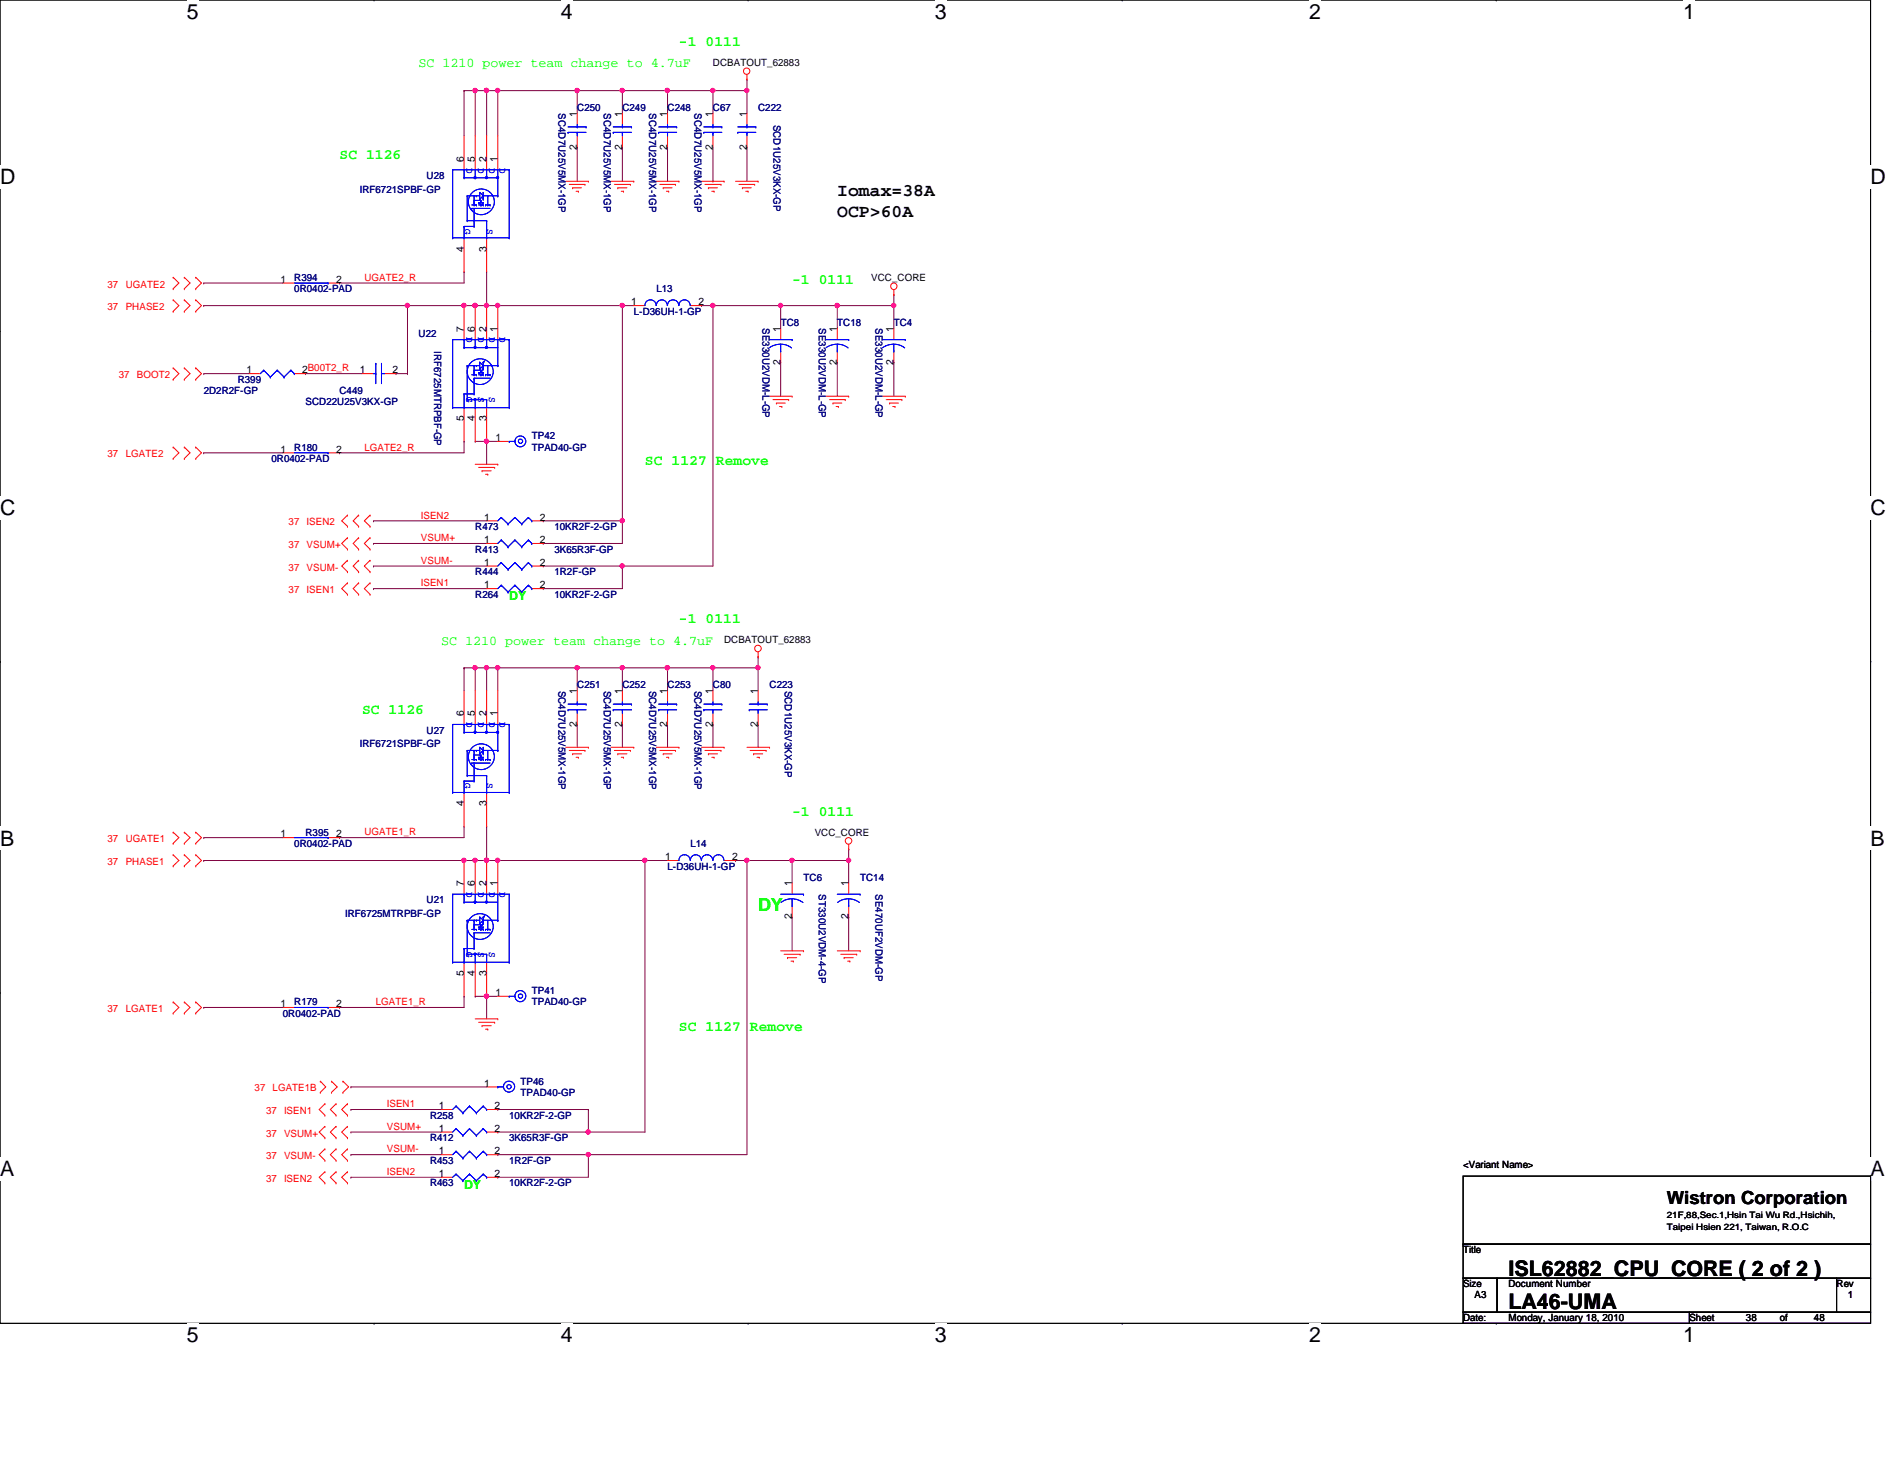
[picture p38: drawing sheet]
<svg xmlns="http://www.w3.org/2000/svg" width="279mm" height="216mm" viewBox="0 0 279 216" stroke-linecap="round" stroke-linejoin="round" font-family="sans-serif">
<defs><g id="words">
<g font-size="3.2">
<text x="223.5" y="188.9">ISL62882_CPU_CORE ( 2 of 2 )</text>
<text x="223.5" y="193.9">LA46-UMA</text>
</g>
<g font-size="3.1">
<text x="27.7" y="2.8">5</text>
<text x="83.1" y="2.8">4</text>
<text x="138.5" y="2.8">3</text>
<text x="193.9" y="2.8">2</text>
<text x="249.3" y="2.8">1</text>
<text x="0" y="27.3">D</text>
<text x="277.1" y="27.3">D</text>
<text x="0" y="76.2">C</text>
<text x="277.1" y="76.2">C</text>
<text x="0" y="125.2">B</text>
<text x="277.1" y="125.2">B</text>
<text x="0" y="174.2">A</text>
<text x="277.1" y="174.2">A</text>
<text x="27.7" y="198.8">5</text>
<text x="83.1" y="198.8">4</text>
<text x="138.5" y="198.8">3</text>
<text x="193.9" y="198.8">2</text>
<text x="249.3" y="198.8">1</text>
</g>
<g font-size="2.7">
<text x="124" y="29.1">Iomax=38A</text>
<text x="124" y="32.1">OCP&gt;60A</text>
<text x="246.9" y="178.3">Wistron Corporation</text>
</g>
<text font-size="2.7" fill="#0f0" x="112.3" y="134.9">DY</text>
<g font-size="2.2" fill="#0f0">
<text x="100.6" y="6.8">-1 0111</text>
<text x="50.3" y="23.6">SC 1126</text>
<text x="117.3" y="42">-1 0111</text>
<text x="95.5" y="68.8">SC 1127 Remove</text>
<text x="100.6" y="92.3">-1 0111</text>
<text x="53.6" y="105.7">SC 1126</text>
<text x="117.3" y="120.8">-1 0111</text>
<text x="100.6" y="152.7">SC 1127 Remove</text>
</g>
<g font-size="2" fill="#0f0">
<text x="62" y="9.9">SC 1210 power team change to 4.7uF</text>
<text x="65.4" y="95.5">SC 1210 power team change to 4.7uF</text>
</g>
<g font-size="1.8" fill="#0f0">
<text x="75.4" y="88.9">DY</text>
<text x="68.7" y="176">DY</text>
</g>
<g font-size="1.5">
<text x="105.6" y="9.7">DCBATOUT_62883</text>
<text x="85.5" y="17.3" transform="rotate(-90 85.5 17.3)">1</text>
<text x="92.2" y="17.3" transform="rotate(-90 92.2 17.3)">1</text>
<text x="98.8" y="17.3" transform="rotate(-90 98.8 17.3)">1</text>
<text x="105.6" y="17.3" transform="rotate(-90 105.6 17.3)">1</text>
<text x="110.6" y="17.3" transform="rotate(-90 110.6 17.3)">1</text>
<text x="68.7" y="24" transform="rotate(-90 68.7 24)">6</text>
<text x="70.4" y="24" transform="rotate(-90 70.4 24)">5</text>
<text x="72.1" y="24" transform="rotate(-90 72.1 24)">2</text>
<text x="73.7" y="24" transform="rotate(-90 73.7 24)">1</text>
<text x="85.5" y="22.1" transform="rotate(-90 85.5 22.1)">2</text>
<text x="92.2" y="22.1" transform="rotate(-90 92.2 22.1)">2</text>
<text x="98.8" y="22.1" transform="rotate(-90 98.8 22.1)">2</text>
<text x="105.6" y="22.1" transform="rotate(-90 105.6 22.1)">2</text>
<text x="110.6" y="22.1" transform="rotate(-90 110.6 22.1)">2</text>
<text x="41.6" y="41.9">1</text>
<text x="49.8" y="41.9">2</text>
<text x="68.7" y="37.3" transform="rotate(-90 68.7 37.3)">4</text>
<text x="72.1" y="37.3" transform="rotate(-90 72.1 37.3)">3</text>
<text x="129.1" y="41.6">VCC_CORE</text>
<text x="93.5" y="45.2">1</text>
<text x="103.5" y="45.2">2</text>
<text x="68.7" y="49.1" transform="rotate(-90 68.7 49.1)">7</text>
<text x="70.4" y="49.1" transform="rotate(-90 70.4 49.1)">6</text>
<text x="72.1" y="49.1" transform="rotate(-90 72.1 49.1)">2</text>
<text x="73.7" y="49.1" transform="rotate(-90 73.7 49.1)">1</text>
<text x="115.6" y="49.1" transform="rotate(-90 115.6 49.1)">1</text>
<text x="124" y="49.1" transform="rotate(-90 124 49.1)">1</text>
<text x="132.4" y="49.1" transform="rotate(-90 132.4 49.1)">1</text>
<text x="36.5" y="55.3">1</text>
<text x="44.8" y="55.3">2B00T2_R</text>
<text x="53.3" y="55.3">1</text>
<text x="58.2" y="55.3">2</text>
<text x="115.6" y="54" transform="rotate(-90 115.6 54)">2</text>
<text x="124" y="54" transform="rotate(-90 124 54)">2</text>
<text x="132.4" y="54" transform="rotate(-90 132.4 54)">2</text>
<text x="68.7" y="62.4" transform="rotate(-90 68.7 62.4)">5</text>
<text x="70.4" y="62.4" transform="rotate(-90 70.4 62.4)">4</text>
<text x="72.1" y="62.4" transform="rotate(-90 72.1 62.4)">3</text>
<text x="73.4" y="65.3">1</text>
<text x="41.6" y="67">1</text>
<text x="49.8" y="67">2</text>
<text x="71.7" y="77.1">1</text>
<text x="80" y="77.1">2</text>
<text x="71.7" y="80.4">1</text>
<text x="71.7" y="83.8">1</text>
<text x="80" y="80.4">2</text>
<text x="80" y="83.8">2</text>
<text x="71.7" y="87.1">1</text>
<text x="80" y="87.1">2</text>
<text x="107.3" y="95.2">DCBATOUT_62883</text>
<text x="68.7" y="106.1" transform="rotate(-90 68.7 106.1)">6</text>
<text x="70.4" y="106.1" transform="rotate(-90 70.4 106.1)">5</text>
<text x="72.1" y="106.1" transform="rotate(-90 72.1 106.1)">2</text>
<text x="73.7" y="106.1" transform="rotate(-90 73.7 106.1)">1</text>
<text x="85.5" y="107.7" transform="rotate(-90 85.5 107.7)">2</text>
<text x="85.5" y="102.7" transform="rotate(-90 85.5 102.7)">1</text>
<text x="92.2" y="107.7" transform="rotate(-90 92.2 107.7)">2</text>
<text x="92.2" y="102.7" transform="rotate(-90 92.2 102.7)">1</text>
<text x="98.8" y="107.7" transform="rotate(-90 98.8 107.7)">2</text>
<text x="98.8" y="102.7" transform="rotate(-90 98.8 102.7)">1</text>
<text x="105.6" y="107.7" transform="rotate(-90 105.6 107.7)">2</text>
<text x="105.6" y="102.7" transform="rotate(-90 105.6 102.7)">1</text>
<text x="112.3" y="107.7" transform="rotate(-90 112.3 107.7)">2</text>
<text x="112.3" y="102.7" transform="rotate(-90 112.3 102.7)">1</text>
<text x="68.7" y="119.4" transform="rotate(-90 68.7 119.4)">4</text>
<text x="72.1" y="119.4" transform="rotate(-90 72.1 119.4)">3</text>
<text x="41.6" y="124">1</text>
<text x="49.8" y="124">2</text>
<text x="120.7" y="123.7">VCC_CORE</text>
<text x="68.7" y="131.2" transform="rotate(-90 68.7 131.2)">7</text>
<text x="70.4" y="131.2" transform="rotate(-90 70.4 131.2)">6</text>
<text x="72.1" y="131.2" transform="rotate(-90 72.1 131.2)">2</text>
<text x="73.7" y="131.2" transform="rotate(-90 73.7 131.2)">1</text>
<text x="98.6" y="127.4">1</text>
<text x="108.5" y="127.4">2</text>
<text x="117.3" y="131.2" transform="rotate(-90 117.3 131.2)">1</text>
<text x="125.7" y="131.2" transform="rotate(-90 125.7 131.2)">1</text>
<text x="117.3" y="136.1" transform="rotate(-90 117.3 136.1)">2</text>
<text x="125.7" y="136.1" transform="rotate(-90 125.7 136.1)">2</text>
<text x="41.6" y="149.1">1</text>
<text x="49.8" y="149.1">2</text>
<text x="68.7" y="144.5" transform="rotate(-90 68.7 144.5)">5</text>
<text x="70.4" y="144.5" transform="rotate(-90 70.4 144.5)">4</text>
<text x="72.1" y="144.5" transform="rotate(-90 72.1 144.5)">3</text>
<text x="73.4" y="147.5">1</text>
<text x="71.7" y="160.9">1</text>
<text x="65" y="167.6">1</text>
<text x="65" y="164.3">1</text>
<text x="73.3" y="167.6">2</text>
<text x="73.3" y="164.3">2</text>
<text x="65" y="170.9">1</text>
<text x="73.3" y="170.9">2</text>
<text x="216.7" y="173">&lt;Variant Name&gt;</text>
<text x="65" y="174.3">1</text>
<text x="73.3" y="174.3">2</text>
<text x="216.7" y="185.6">Title</text>
<text x="216.7" y="190.6">Size</text>
<text x="223.5" y="190.6">Document Number</text>
<text x="272.1" y="190.6">Rev</text>
<text x="216.7" y="195.7">Date:</text>
<text x="218.4" y="192.3">A3</text>
<text x="223.5" y="195.7">Monday, January 18, 2010</text>
<text x="250.3" y="195.7">Sheet</text>
<text x="258.7" y="195.7">38</text>
<text x="263.7" y="195.7">of</text>
<text x="268.7" y="195.7">48</text>
<text x="273.8" y="192.3">1</text>
</g>
<g font-size="1.5" fill="#000080">
<text x="82.8" y="16.8" transform="rotate(90 82.8 16.8)">SC4D7U25V5MX-1GP</text>
<text x="85.5" y="16.4">C250</text>
<text x="89.5" y="16.8" transform="rotate(90 89.5 16.8)">SC4D7U25V5MX-1GP</text>
<text x="92.2" y="16.4">C249</text>
<text x="96.2" y="16.8" transform="rotate(90 96.2 16.8)">SC4D7U25V5MX-1GP</text>
<text x="98.9" y="16.4">C248</text>
<text x="102.9" y="16.8" transform="rotate(90 102.9 16.8)">SC4D7U25V5MX-1GP</text>
<text x="105.6" y="16.4">C67</text>
<text x="112.3" y="16.4">C222</text>
<text x="114.6" y="18.5" transform="rotate(90 114.6 18.5)">SCD1U25V3KX-GP</text>
<text x="53.3" y="28.5">IRF6721SPBF-GP</text>
<text x="63.2" y="26.5">U28</text>
<text x="43.6" y="41.6">R394</text>
<text x="43.6" y="43.3">0R0402-PAD</text>
<text x="93.9" y="46.6">L-D36UH-1-GP</text>
<text x="97.2" y="43.3">L13</text>
<text x="62" y="50">U22</text>
<text x="64.3" y="52" transform="rotate(90 64.3 52)">IRF6725MTRPBF-GP</text>
<text x="112.9" y="48.6" transform="rotate(90 112.9 48.6)">SE330U2VDM-L-GP</text>
<text x="115.7" y="48.3">TC8</text>
<text x="121.3" y="48.6" transform="rotate(90 121.3 48.6)">SE330U2VDM-L-GP</text>
<text x="124" y="48.3">TC18</text>
<text x="129.7" y="48.6" transform="rotate(90 129.7 48.6)">SE330U2VDM-L-GP</text>
<text x="132.4" y="48.3">TC4</text>
<text x="30.2" y="58.3">2D2R2F-GP</text>
<text x="35.2" y="56.7">R399</text>
<text x="50.3" y="58.3">C449</text>
<text x="45.3" y="60">SCD22U25V3KX-GP</text>
<text x="78.8" y="65.1">TP42</text>
<text x="40.2" y="68.4">0R0402-PAD</text>
<text x="43.6" y="66.7">R180</text>
<text x="78.8" y="66.7">TPAD40-GP</text>
<text x="70.4" y="78.5">R473</text>
<text x="70.4" y="81.8">R413</text>
<text x="82.1" y="78.5">10KR2F-2-GP</text>
<text x="82.1" y="81.8">3K65R3F-GP</text>
<text x="70.4" y="88.5">R264</text>
<text x="70.4" y="85.2">R444</text>
<text x="82.1" y="88.5">10KR2F-2-GP</text>
<text x="82.1" y="85.2">1R2F-GP</text>
<text x="85.5" y="101.9">C251</text>
<text x="92.2" y="101.9">C252</text>
<text x="98.9" y="101.9">C253</text>
<text x="105.6" y="101.9">C80</text>
<text x="114" y="101.9">C223</text>
<text x="82.8" y="102.3" transform="rotate(90 82.8 102.3)">SC4D7U25V5MX-1GP</text>
<text x="89.5" y="102.3" transform="rotate(90 89.5 102.3)">SC4D7U25V5MX-1GP</text>
<text x="96.2" y="102.3" transform="rotate(90 96.2 102.3)">SC4D7U25V5MX-1GP</text>
<text x="102.9" y="102.3" transform="rotate(90 102.9 102.3)">SC4D7U25V5MX-1GP</text>
<text x="116.3" y="102.3" transform="rotate(90 116.3 102.3)">SCD1U25V3KX-GP</text>
<text x="53.3" y="110.7">IRF6721SPBF-GP</text>
<text x="63.2" y="108.6">U27</text>
<text x="43.6" y="125.4">0R0402-PAD</text>
<text x="45.3" y="123.7">R395</text>
<text x="102.3" y="125.4">L14</text>
<text x="98.9" y="128.8">L-D36UH-1-GP</text>
<text x="119" y="130.4">TC6</text>
<text x="127.4" y="130.4">TC14</text>
<text x="51.1" y="135.8">IRF6725MTRPBF-GP</text>
<text x="63.2" y="133.8">U21</text>
<text x="121.3" y="132.4" transform="rotate(90 121.3 132.4)">ST330U2VDM-4-GP</text>
<text x="129.7" y="132.4" transform="rotate(90 129.7 132.4)">SE470UF2VDM-GP</text>
<text x="43.6" y="148.9">R179</text>
<text x="78.8" y="147.2">TP41</text>
<text x="78.8" y="148.9">TPAD40-GP</text>
<text x="41.9" y="150.5">0R0402-PAD</text>
<text x="77.1" y="160.6">TP46</text>
<text x="63.7" y="165.7">R258</text>
<text x="75.4" y="165.7">10KR2F-2-GP</text>
<text x="77.1" y="162.3">TPAD40-GP</text>
<text x="63.7" y="169">R412</text>
<text x="63.7" y="172.3">R453</text>
<text x="75.4" y="169">3K65R3F-GP</text>
<text x="75.4" y="172.3">1R2F-GP</text>
<text x="63.7" y="175.7">R463</text>
<text x="75.4" y="175.7">10KR2F-2-GP</text>
</g>
<g font-size="1.5" fill="#00f">
<text x="69.1" y="24.8" transform="rotate(90 69.1 24.8)">D</text>
<text x="70.8" y="24.8" transform="rotate(90 70.8 24.8)">D</text>
<text x="72.5" y="24.8" transform="rotate(90 72.5 24.8)">D</text>
<text x="74" y="24.8" transform="rotate(90 74 24.8)">D</text>
<text x="68.8" y="33.9" transform="rotate(90 68.8 33.9)">G</text>
<text x="72.1" y="33.9" transform="rotate(90 72.1 33.9)">S</text>
<text x="69.1" y="50" transform="rotate(90 69.1 50)">D</text>
<text x="70.8" y="50" transform="rotate(90 70.8 50)">D</text>
<text x="72.5" y="50" transform="rotate(90 72.5 50)">D</text>
<text x="74" y="50" transform="rotate(90 74 50)">D</text>
<text x="69.1" y="58.8" transform="rotate(90 69.1 58.8)">G</text>
<text x="70.8" y="58.8" transform="rotate(90 70.8 58.8)">S</text>
<text x="72.5" y="58.8" transform="rotate(90 72.5 58.8)">S</text>
<text x="69.1" y="106.9" transform="rotate(90 69.1 106.9)">D</text>
<text x="70.8" y="106.9" transform="rotate(90 70.8 106.9)">D</text>
<text x="72.5" y="106.9" transform="rotate(90 72.5 106.9)">D</text>
<text x="74" y="106.9" transform="rotate(90 74 106.9)">D</text>
<text x="68.8" y="116" transform="rotate(90 68.8 116)">G</text>
<text x="72.1" y="116" transform="rotate(90 72.1 116)">S</text>
<text x="69.1" y="132.1" transform="rotate(90 69.1 132.1)">D</text>
<text x="70.8" y="132.1" transform="rotate(90 70.8 132.1)">D</text>
<text x="72.5" y="132.1" transform="rotate(90 72.5 132.1)">D</text>
<text x="74" y="132.1" transform="rotate(90 74 132.1)">D</text>
<text x="69.1" y="141" transform="rotate(90 69.1 141)">G</text>
<text x="70.8" y="141" transform="rotate(90 70.8 141)">S</text>
<text x="72.5" y="141" transform="rotate(90 72.5 141)">S</text>
</g>
<g font-size="1.5" fill="#f00">
<text x="54" y="41.6">UGATE2_R</text>
<text x="15.9" y="45.9">37</text>
<text x="15.9" y="42.6">37</text>
<text x="18.6" y="45.9">PHASE2</text>
<text x="18.6" y="42.6">UGATE2</text>
<text x="17.6" y="56">37</text>
<text x="20.3" y="56">BOOT2</text>
<text x="15.9" y="67.7">37</text>
<text x="18.6" y="67.7">LGATE2</text>
<text x="54" y="66.7">LGATE2_R</text>
<text x="42.8" y="77.8">37</text>
<text x="45.4" y="77.8">ISEN2</text>
<text x="62.4" y="76.8">ISEN2</text>
<text x="42.8" y="81.2">37</text>
<text x="45.4" y="81.2">VSUM+</text>
<text x="62.4" y="80.1">VSUM+</text>
<text x="62.4" y="83.5">VSUM-</text>
<text x="42.8" y="84.5">37</text>
<text x="42.8" y="87.8">37</text>
<text x="45.4" y="84.5">VSUM-</text>
<text x="45.4" y="87.8">ISEN1</text>
<text x="62.4" y="86.8">ISEN1</text>
<text x="15.9" y="124.8">37</text>
<text x="18.6" y="124.8">UGATE1</text>
<text x="54" y="123.7">UGATE1_R</text>
<text x="15.9" y="128.1">37</text>
<text x="18.6" y="128.1">PHASE1</text>
<text x="15.9" y="149.9">37</text>
<text x="18.6" y="149.9">LGATE1</text>
<text x="55.7" y="148.8">LGATE1_R</text>
<text x="37.7" y="161.6">37</text>
<text x="40.4" y="161.6">LGATE1B</text>
<text x="39.4" y="165">37</text>
<text x="42.1" y="165">ISEN1</text>
<text x="57.3" y="167.3">VSUM+</text>
<text x="57.3" y="164">ISEN1</text>
<text x="39.4" y="168.3">37</text>
<text x="39.4" y="171.7">37</text>
<text x="42.1" y="168.3">VSUM+</text>
<text x="42.1" y="171.7">VSUM-</text>
<text x="57.3" y="170.6">VSUM-</text>
<text x="57.3" y="174">ISEN2</text>
<text x="39.4" y="175">37</text>
<text x="42.1" y="175">ISEN2</text>
</g>
<g font-size="1.3">
<text x="246.9" y="180.4">21F,88,Sec.1,Hsin Tai Wu Rd.,Hsichih,</text>
<text x="246.9" y="182.1">Taipei Hsien 221, Taiwan, R.O.C</text>
</g>
</g></defs>
<path d="M0 0h277.1v196h-277.1z" fill="none" stroke="#000" stroke-width=".15"/>
<g fill="#fff">
<path d="M27.7 0h1.7v3.5h-1.7z"/>
<path d="M27.7 196h1.7v3.4h-1.7z"/>
</g>
<path d="M55.4 0h.1M55.4 196h.1" fill="none" stroke="#000" stroke-width=".15"/>
<g fill="#fff">
<path d="M83.1 0h1.7v3.5h-1.7z"/>
<path d="M83.1 196h1.7v3.4h-1.7z"/>
</g>
<path d="M110.8 0h.1M110.8 196h.1" fill="none" stroke="#000" stroke-width=".15"/>
<g fill="#fff">
<path d="M138.5 0h1.8v3.5h-1.8z"/>
<path d="M138.5 196h1.8v3.4h-1.8z"/>
</g>
<path d="M166.2 0h.1M166.2 196h.1" fill="none" stroke="#000" stroke-width=".15"/>
<g fill="#fff">
<path d="M193.9 0h1.8v3.5h-1.8z"/>
<path d="M193.9 196h1.8v3.4h-1.8z"/>
</g>
<path d="M221.7 0h.1M221.7 196h.1" fill="none" stroke="#000" stroke-width=".15"/>
<g fill="#fff">
<path d="M249.3 0h1.8v3.5h-1.8z"/>
<path d="M249.3 196h1.8v3.4h-1.8z"/>
<path d="M0 24.5h2.2v3.4h-2.2z"/>
<path d="M277.1 24.5h2.3v3.4h-2.3z"/>
<path d="M0 73.4h2.2v3.5h-2.2z"/>
<path d="M277.1 73.4h2.3v3.5h-2.3z"/>
</g>
<path d="M0 49h.1M277.1 49h.1" fill="none" stroke="#000" stroke-width=".15"/>
<g fill="#fff">
<path d="M0 122.4h2.1v3.5h-2.1z"/>
<path d="M277.1 122.4h2.1v3.5h-2.1z"/>
</g>
<path d="M0 98h.1M277.1 98h.1" fill="none" stroke="#000" stroke-width=".15"/>
<g fill="#fff">
<path d="M0 171.4h2.1v3.5h-2.1z"/>
<path d="M277.1 171.4h2.1v3.5h-2.1z"/>
</g>
<path d="M0 146.9h.1M277.1 146.9h.1" fill="none" stroke="#000" stroke-width=".15"/>
<path d="M73.7 45.3h.1M73.7 45.3h18.5M92.2 77.1h.1M92.2 77.1v3.4" fill="none" stroke="#800040" stroke-width=".15"/>
<circle cx="92.2" cy="45.2" r=".32" fill="#f0f"/>
<circle cx="92.2" cy="45.2" r=".32" fill="none" stroke="#f0f" stroke-width=".15"/>
<circle cx="73.7" cy="45.2" r=".32" fill="#f0f"/>
<circle cx="73.7" cy="45.2" r=".32" fill="none" stroke="#f0f" stroke-width=".15"/>
<path d="M85.5 13.4h.1M85.5 13.4h6.7" fill="none" stroke="#800040" stroke-width=".15"/>
<circle cx="92.2" cy="13.4" r=".32" fill="#f0f"/>
<circle cx="92.2" cy="13.4" r=".32" fill="none" stroke="#f0f" stroke-width=".15"/>
<circle cx="85.5" cy="13.4" r=".32" fill="#f0f"/>
<circle cx="85.5" cy="13.4" r=".32" fill="none" stroke="#f0f" stroke-width=".15"/>
<path d="M45.3 55.3h.1M45.3 55.3h8.3M60.4 45.3h.1M60.4 45.3h8.3M68.7 40.2h.1M68.7 40.2v1.7M124 45.3h.1M124 45.3h8.4" fill="none" stroke="#800040" stroke-width=".15"/>
<circle cx="132.4" cy="45.2" r=".32" fill="#f0f"/>
<circle cx="132.4" cy="45.2" r=".32" fill="none" stroke="#f0f" stroke-width=".15"/>
<circle cx="124" cy="45.2" r=".32" fill="#f0f"/>
<circle cx="124" cy="45.2" r=".32" fill="none" stroke="#f0f" stroke-width=".15"/>
<path d="M70.4 45.3h.1M70.4 45.3h1.7M132.4 43.6h.1M132.4 43.6v1.7" fill="none" stroke="#800040" stroke-width=".15"/>
<circle cx="70.4" cy="45.2" r=".32" fill="#f0f"/>
<circle cx="70.4" cy="45.2" r=".32" fill="none" stroke="#f0f" stroke-width=".15"/>
<path d="M103.9 45.3h.1M103.9 45.3h1.7M105.6 45.3h.1M105.6 45.3v38.5" fill="none" stroke="#800040" stroke-width=".15"/>
<circle cx="105.6" cy="45.2" r=".32" fill="#f0f"/>
<circle cx="105.6" cy="45.2" r=".32" fill="none" stroke="#f0f" stroke-width=".15"/>
<path d="M92.2 83.8h.1M92.2 83.8h13.4" fill="none" stroke="#800040" stroke-width=".15"/>
<circle cx="92.2" cy="83.8" r=".32" fill="#f0f"/>
<circle cx="92.2" cy="83.8" r=".32" fill="none" stroke="#f0f" stroke-width=".15"/>
<path d="M80.5 77.1h.1M80.5 77.1h11.7" fill="none" stroke="#800040" stroke-width=".15"/>
<circle cx="92.2" cy="77.1" r=".32" fill="#f0f"/>
<circle cx="92.2" cy="77.1" r=".32" fill="none" stroke="#f0f" stroke-width=".15"/>
<path d="M92.2 13.4h.1M92.2 13.4v3.4M98.9 13.4h.1M98.9 13.4v3.4M105.6 13.4h.1M105.6 13.4h5.1M92.2 21.8h.1M92.2 21.8v5M98.9 21.8h.1M98.9 21.8v5" fill="none" stroke="#800040" stroke-width=".15"/>
<circle cx="110.6" cy="13.4" r=".32" fill="#f0f"/>
<circle cx="110.6" cy="13.4" r=".32" fill="none" stroke="#f0f" stroke-width=".15"/>
<circle cx="105.6" cy="13.4" r=".32" fill="#f0f"/>
<circle cx="105.6" cy="13.4" r=".32" fill="none" stroke="#f0f" stroke-width=".15"/>
<g fill="none" stroke="#800040" stroke-width=".15">
<path d="M68.7 13.4h.1M68.7 13.4h3.4M68.7 13.4v6.7M70.4 13.4h.1M70.4 13.4v6.7M110.7 11.7h.1M110.7 11.7v1.7M50.3 41.9h.1M50.3 41.9h18.4M124 45.3h.1M124 53.6h.1M124 45.3v3.3"/>
<path d="M124 53.6v5.1M132.4 45.3h.1M132.4 53.6h.1M132.4 45.3v3.3M132.4 53.6v5.1M55.3 77.1h.1M55.3 77.1h16.8M55.3 80.5h.1M55.3 83.8h.1M55.3 87.2h.1M55.3 87.2h16.8M55.3 80.5h16.8"/>
<path d="M55.3 83.8h16.8M80.5 87.2h.1M80.5 83.8h.1M80.5 87.2h11.7M80.5 83.8h11.7"/>
</g>
<circle cx="70.4" cy="13.4" r=".32" fill="#f0f"/>
<circle cx="70.4" cy="13.4" r=".32" fill="none" stroke="#f0f" stroke-width=".15"/>
<path d="M72.1 13.4h.1M72.1 13.4v6.7M85.5 21.8h.1M85.5 21.8v5M92.2 45.3h.1M92.2 45.3h1.7" fill="none" stroke="#800040" stroke-width=".15"/>
<circle cx="72.1" cy="13.4" r=".32" fill="#f0f"/>
<circle cx="72.1" cy="13.4" r=".32" fill="none" stroke="#f0f" stroke-width=".15"/>
<path d="M73.7 13.4h.1M73.7 13.4v6.7" fill="none" stroke="#800040" stroke-width=".15"/>
<circle cx="73.7" cy="13.4" r=".32" fill="#f0f"/>
<circle cx="73.7" cy="13.4" r=".32" fill="none" stroke="#f0f" stroke-width=".15"/>
<path d="M85.5 13.4h.1M85.5 13.4v3.4M72.1 45.3h.1M72.1 45.3h1.6" fill="none" stroke="#800040" stroke-width=".15"/>
<circle cx="72.1" cy="45.2" r=".32" fill="#f0f"/>
<circle cx="72.1" cy="45.2" r=".32" fill="none" stroke="#f0f" stroke-width=".15"/>
<path d="M68.7 45.3h.1M68.7 45.3h1.7M50.3 67.1h.1M68.7 65.4h.1M68.7 65.4v1.7h-18.4M72.1 65.4h.1M72.1 65.4v3.3" fill="none" stroke="#800040" stroke-width=".15"/>
<circle cx="70.4" cy="45.2" r=".32" fill="#f0f"/>
<circle cx="70.4" cy="45.2" r=".32" fill="none" stroke="#f0f" stroke-width=".15"/>
<circle cx="68.7" cy="45.2" r=".32" fill="#f0f"/>
<circle cx="68.7" cy="45.2" r=".32" fill="none" stroke="#f0f" stroke-width=".15"/>
<path d="M115.7 45.3h.1M115.7 45.3h8.3" fill="none" stroke="#800040" stroke-width=".15"/>
<circle cx="115.6" cy="45.2" r=".32" fill="#f0f"/>
<circle cx="115.6" cy="45.2" r=".32" fill="none" stroke="#f0f" stroke-width=".15"/>
<path d="M72.1 13.4h.1M72.1 13.4h1.6M110.7 13.4h.1M110.7 13.4v3.4M110.7 21.8h.1M110.7 21.8v5M30.2 55.3h.1M30.2 55.3h6.7M80.5 80.5h.1M80.5 80.5h11.7" fill="none" stroke="#800040" stroke-width=".15"/>
<circle cx="72.1" cy="13.4" r=".32" fill="#f0f"/>
<circle cx="72.1" cy="13.4" r=".32" fill="none" stroke="#f0f" stroke-width=".15"/>
<path d="M70.4 65.4h.1M70.4 65.4h1.7" fill="none" stroke="#800040" stroke-width=".15"/>
<circle cx="72.1" cy="65.3" r=".32" fill="#f0f"/>
<circle cx="72.1" cy="65.3" r=".32" fill="none" stroke="#f0f" stroke-width=".15"/>
<path d="M72.1 40.2h.1M72.1 40.2v5.1M72.1 147.5h.1M72.1 147.5v3.4" fill="none" stroke="#800040" stroke-width=".15"/>
<circle cx="72.1" cy="147.5" r=".32" fill="#f0f"/>
<circle cx="72.1" cy="147.5" r=".32" fill="none" stroke="#f0f" stroke-width=".15"/>
<path d="M73.7 127.4h.1M73.7 127.4h21.8M50.3 149.2h.1M68.7 147.5h.1M68.7 147.5v1.7h-18.4" fill="none" stroke="#800040" stroke-width=".15"/>
<circle cx="73.7" cy="127.4" r=".32" fill="#f0f"/>
<circle cx="73.7" cy="127.4" r=".32" fill="none" stroke="#f0f" stroke-width=".15"/>
<path d="M85.5 98.9h.1M85.5 98.9h6.7M125.7 125.7h.1M125.7 125.7v1.7" fill="none" stroke="#800040" stroke-width=".15"/>
<circle cx="92.2" cy="98.9" r=".32" fill="#f0f"/>
<circle cx="92.2" cy="98.9" r=".32" fill="none" stroke="#f0f" stroke-width=".15"/>
<circle cx="85.5" cy="98.9" r=".32" fill="#f0f"/>
<circle cx="85.5" cy="98.9" r=".32" fill="none" stroke="#f0f" stroke-width=".15"/>
<path d="M73.7 164.3h.1M73.7 164.3h13.5M87.2 167.6h.1M87.2 167.6h8.3" fill="none" stroke="#800040" stroke-width=".15"/>
<circle cx="87.1" cy="167.6" r=".32" fill="#f0f"/>
<circle cx="87.1" cy="167.6" r=".32" fill="none" stroke="#f0f" stroke-width=".15"/>
<g fill="none" stroke="#800040" stroke-width=".15">
<path d="M125.7 127.4h.1M125.7 127.4v3.4M52 167.6h.1M52 164.3h.1M52 171h.1M52 174.3h.1M52 167.6h13.4M52 164.3h13.4M52 174.3h13.4M52 171h13.4M73.7 174.3h.1M73.7 171h.1"/>
<path d="M73.7 171h13.5M87.2 171h.1M87.2 171v3.3h-13.5"/>
</g>
<circle cx="125.7" cy="127.4" r=".32" fill="#f0f"/>
<circle cx="125.7" cy="127.4" r=".32" fill="none" stroke="#f0f" stroke-width=".15"/>
<path d="M95.5 127.4h.1M95.5 127.4v40.2" fill="none" stroke="#800040" stroke-width=".15"/>
<circle cx="95.5" cy="127.4" r=".32" fill="#f0f"/>
<circle cx="95.5" cy="127.4" r=".32" fill="none" stroke="#f0f" stroke-width=".15"/>
<path d="M92.2 98.9h.1M92.2 98.9v3.4M98.9 98.9h.1M98.9 98.9v3.4M92.2 107.3h.1M92.2 107.3v3.4M98.9 107.3h.1M98.9 107.3v3.4" fill="none" stroke="#800040" stroke-width=".15"/>
<circle cx="98.9" cy="98.9" r=".32" fill="#f0f"/>
<circle cx="98.9" cy="98.9" r=".32" fill="none" stroke="#f0f" stroke-width=".15"/>
<path d="M85.5 98.9h.1M85.5 98.9v3.4M112.3 97.2h.1M112.3 97.2v1.7M85.5 107.3h.1M85.5 107.3v3.4M109 127.4h.1M109 127.4h1.7M110.7 127.4h.1M110.7 127.4v43.6h-23.5M87.2 171h.1" fill="none" stroke="#800040" stroke-width=".15"/>
<circle cx="87.1" cy="171" r=".32" fill="#f0f"/>
<circle cx="87.1" cy="171" r=".32" fill="none" stroke="#f0f" stroke-width=".15"/>
<path d="M95.5 127.4h.1M95.5 127.4h3.4M117.3 127.4h.1M117.3 127.4h8.4" fill="none" stroke="#800040" stroke-width=".15"/>
<circle cx="117.3" cy="127.4" r=".32" fill="#f0f"/>
<circle cx="117.3" cy="127.4" r=".32" fill="none" stroke="#f0f" stroke-width=".15"/>
<path d="M70.4 98.9h.1M70.4 98.9h1.7M50.3 124h.1M50.3 124h18.4" fill="none" stroke="#800040" stroke-width=".15"/>
<circle cx="70.4" cy="98.9" r=".32" fill="#f0f"/>
<circle cx="70.4" cy="98.9" r=".32" fill="none" stroke="#f0f" stroke-width=".15"/>
<path d="M68.7 98.9h.1M68.7 98.9h1.7M68.7 98.9v3.4M72.1 98.9h.1M72.1 98.9v3.4M73.7 98.9h.1M73.7 98.9v3.4M70.4 127.4h.1M70.4 127.4h1.7" fill="none" stroke="#800040" stroke-width=".15"/>
<circle cx="72.1" cy="127.4" r=".32" fill="#f0f"/>
<circle cx="72.1" cy="127.4" r=".32" fill="none" stroke="#f0f" stroke-width=".15"/>
<circle cx="70.4" cy="127.4" r=".32" fill="#f0f"/>
<circle cx="70.4" cy="127.4" r=".32" fill="none" stroke="#f0f" stroke-width=".15"/>
<path d="M70.4 98.9h.1M70.4 98.9v3.4M68.7 127.4h.1M68.7 127.4h1.7" fill="none" stroke="#800040" stroke-width=".15"/>
<circle cx="68.7" cy="127.4" r=".32" fill="#f0f"/>
<circle cx="68.7" cy="127.4" r=".32" fill="none" stroke="#f0f" stroke-width=".15"/>
<path d="M72.1 98.9h.1M72.1 98.9h1.6" fill="none" stroke="#800040" stroke-width=".15"/>
<circle cx="72.1" cy="98.9" r=".32" fill="#f0f"/>
<circle cx="72.1" cy="98.9" r=".32" fill="none" stroke="#f0f" stroke-width=".15"/>
<path d="M72.1 127.4h.1M72.1 127.4h1.6" fill="none" stroke="#800040" stroke-width=".15"/>
<circle cx="72.1" cy="127.4" r=".32" fill="#f0f"/>
<circle cx="72.1" cy="127.4" r=".32" fill="none" stroke="#f0f" stroke-width=".15"/>
<path d="M110.7 127.4h.1M110.7 127.4h6.6M117.3 127.4h.1M117.3 135.8h.1M117.3 127.4v3.4M117.3 135.8v5" fill="none" stroke="#800040" stroke-width=".15"/>
<circle cx="110.6" cy="127.4" r=".32" fill="#f0f"/>
<circle cx="110.6" cy="127.4" r=".32" fill="none" stroke="#f0f" stroke-width=".15"/>
<path d="M92.2 98.9h6.7M98.9 98.9h.1" fill="none" stroke="#800040" stroke-width=".15"/>
<circle cx="98.9" cy="98.9" r=".32" fill="#f0f"/>
<circle cx="98.9" cy="98.9" r=".32" fill="none" stroke="#f0f" stroke-width=".15"/>
<g fill="none" stroke="#800040" stroke-width=".15">
<path d="M92.2 13.4h6.7M98.9 13.4h.1M112.3 98.9h.1M112.3 98.9v3.4M112.3 107.3h.1M112.3 107.3v3.4M68.7 122.4h.1M68.7 122.4v1.6M72.1 122.4h.1M72.1 122.4v5M70.4 147.5h.1M70.4 147.5h1.7"/>
<path d="M73.7 167.6h.1M87.2 164.3h.1M87.2 164.3v3.3h-13.5"/>
</g>
<circle cx="98.9" cy="13.4" r=".32" fill="#f0f"/>
<circle cx="98.9" cy="13.4" r=".32" fill="none" stroke="#f0f" stroke-width=".15"/>
<g fill="none" stroke="#800040" stroke-width=".15">
<path d="M30.2 41.9h.1M30.2 41.9h11.7M60.4 55.3h.1M60.4 45.3v10M92.2 45.3h.1M92.2 45.3v31.8M105.6 45.3h.1M105.6 45.3h10.1M115.7 45.3h.1M115.7 53.6h.1M115.7 45.3v3.3M115.7 53.6v5.1"/>
<path d="M30.2 67.1h.1M30.2 67.1h11.7M72.1 65.4h.1M72.1 65.4h1.6M92.2 83.8h.1M92.2 83.8v3.4M30.2 124h.1M30.2 127.4h.1M30.2 124h11.7M30.2 127.4h38.5M125.7 135.8h.1M125.7 135.8v5"/>
<path d="M30.2 149.2h.1M30.2 149.2h11.7M72.1 147.5h.1M72.1 147.5h1.6M52 161h.1M52 161h20.1"/>
</g>
<circle cx="60.3" cy="45.2" r=".32" fill="#f0f"/>
<circle cx="60.3" cy="45.2" r=".32" fill="none" stroke="#f0f" stroke-width=".15"/>
<path d="M98.9 13.4h.1M98.9 13.4h6.7M30.2 45.3h.1M30.2 45.3h30.2M58.7 55.3h.1M58.7 55.3h1.7" fill="none" stroke="#800040" stroke-width=".15"/>
<circle cx="98.9" cy="13.4" r=".32" fill="#f0f"/>
<circle cx="98.9" cy="13.4" r=".32" fill="none" stroke="#f0f" stroke-width=".15"/>
<path d="M105.6 13.4h.1M105.6 13.4v3.4M105.6 26.8h.1M105.6 21.8v5M98.9 98.9h13.4M105.6 98.9h.1M105.6 98.9v3.4" fill="none" stroke="#800040" stroke-width=".15"/>
<circle cx="112.3" cy="98.9" r=".32" fill="#f0f"/>
<circle cx="112.3" cy="98.9" r=".32" fill="none" stroke="#f0f" stroke-width=".15"/>
<circle cx="105.6" cy="98.9" r=".32" fill="#f0f"/>
<circle cx="105.6" cy="98.9" r=".32" fill="none" stroke="#f0f" stroke-width=".15"/>
<path d="M73.7 13.4h.1M73.7 13.4h11.8M73.7 98.9h.1M73.7 98.9h11.8M105.6 107.3h.1M105.6 107.3v3.4" fill="none" stroke="#800040" stroke-width=".15"/>
<circle cx="73.7" cy="98.9" r=".32" fill="#f0f"/>
<circle cx="73.7" cy="98.9" r=".32" fill="none" stroke="#f0f" stroke-width=".15"/>
<g fill="none" stroke="#f00" stroke-width=".15">
<path d="M92.2 16.8v1.7M110.7 11.7h.1M110.7 11v.7M83.8 26.8h3.4M84.3 27.3h2.4M84.8 27.8h.1M84.8 27.8h1.3M85.3 28.3h.4M85.7 28.3h.1M86.7 27.3h.1M87.2 26.8h.1M90.5 26.8h3.4"/>
<path d="M91 27.3h2.4M91.5 27.8h.1M91.5 27.8h1.4M92 28.3h.4M92.2 20.1v1.7M92.4 28.3h.1M93.4 27.3h.1M93.9 26.8h.1M97.2 26.8h3.4M97.7 27.3h2.4M98.3 27.8h.1M98.3 27.8h1.3"/>
<path d="M98.7 28.3h.4M99.1 28.3h.1M100.1 27.3h.1M100.6 26.8h.1M103.9 26.8h3.4M104.4 27.3h2.4M104.9 27.8h.1M104.9 27.8h1.4M105.5 28.3h.3M105.8 28.3h.1M106.8 27.3h.1M107.3 26.8h.1"/>
<path d="M109 26.8h3.3M109.5 27.3h2.3M110 27.8h.1M110 27.8h1.3M110.5 28.3h.3M110.8 28.3h.1M111.8 27.3h.1M112.3 26.8h.1M25.7 46.1h.1M25.7 44.4h.1M25.7 56.2h.1M25.7 54.5h.1"/>
<path d="M25.7 42.8h.1M25.7 41.1h.1M25.7 44.4l.8 .9-.8 .8M25.7 41.1l.8 .8-.8 .9M25.7 54.5l.8 .8-.8 .9M27.3 44.4h.1M27.3 46.1h.1M27.3 54.5h.1M27.3 56.2h.1M27.3 41.1h.1M27.3 42.8h.1M27.3 44.4l.9 .9-.9 .8"/>
<path d="M27.3 54.5l.9 .8-.9 .9M27.3 41.1l.9 .8-.9 .9M29 46.1h.1M29 44.4h.1M29 56.2h.1M29 54.5h.1M29 42.8h.1M29 41.1h.1M29 41.1l.8 .8-.8 .9M29 44.4l.8 .9-.8 .8M29 54.5l.8 .8-.8 .9M36.9 55.3h1.7"/>
<path d="M43.6 55.3h1.7M114 58.7h3.3M114.5 59.2h2.3M115 59.7h.1M115 59.7h1.3M116.8 59.2h.1M117.3 58.7h.1M122.4 58.7h3.3M122.9 59.2h2.3M123.4 59.7h.1M123.4 59.7h1.3M125.2 59.2h.1"/>
<path d="M125.7 58.7h.1M130.8 58.7h3.3M131.3 59.2h2.3M131.8 59.7h.1M131.8 59.7h1.3M132.4 43.6h.1M132.4 42.9v.7M133.6 59.2h.1M134.1 58.7h.1M25.7 67.9h.1M25.7 66.2h.1M25.7 66.2l.8 .9-.8 .8"/>
<path d="M27.3 66.2h.1M27.3 67.9h.1M27.3 66.2l.9 .9-.9 .8M29 67.9h.1M29 66.2h.1M29 66.2l.8 .9-.8 .8M51.5 77.9h.1M51.5 76.3h.1M51.5 79.6h.1M51.5 79.6l-.9 .9 .9 .8M51.5 76.3l-.9 .8 .9 .8M53.1 76.3h.1"/>
<path d="M53.1 77.9h.1M53.1 79.6h.1M53.1 76.3l-.8 .8 .8 .8M53.1 79.6l-.8 .9 .8 .8M54.8 77.9h.1M54.8 76.3h.1M54.8 79.6h.1M54.8 76.3l-.8 .8 .8 .8M54.8 79.6l-.8 .9 .8 .8M70.4 68.7h3.3M70.9 69.2h2.4M71.4 69.7h.1"/>
<path d="M71.4 69.7h1.4M71.9 70.2h.4M72.3 70.2h.1M73.3 69.2h.1M73.7 68.7h.1M115.5 60.2h.3M115.8 60.2h.1M123.9 60.2h.3M124.2 60.2h.1M132.2 60.2h.4M132.6 60.2h.1M51.5 81.3h.1"/>
<path d="M51.5 84.7h.1M51.5 83h.1M51.5 88h.1M51.5 86.3h.1M51.5 83l-.9 .8 .9 .9M51.5 86.3l-.9 .9 .9 .8M53.1 81.3h.1M53.1 83h.1M53.1 84.7h.1M53.1 86.3h.1M53.1 88h.1M53.1 83l-.8 .8 .8 .9"/>
<path d="M53.1 86.3l-.8 .9 .8 .8M54.8 81.3h.1M54.8 84.7h.1M54.8 83h.1M54.8 88h.1M54.8 86.3h.1M54.8 83l-.8 .8 .8 .9M54.8 86.3l-.8 .9 .8 .8M112.3 97.2h.1M112.3 96.6v.6M68.7 102.3v5M68.7 117.3v5.1"/>
<path d="M70.4 102.3v5M72.1 102.3v5M72.1 117.3v5.1M73.7 102.3v5M83.8 110.7h3.4M84.3 111.1h2.4M84.8 111.6h.1M84.8 111.6h1.3M85.3 112.1h.4M85.7 112.1h.1M86.7 111.1h.1M87.2 110.7h.1"/>
<path d="M90.5 110.7h3.4M91 111.1h2.4M91.5 111.6h.1M91.5 111.6h1.4M92 112.1h.4M92.4 112.1h.1M93.4 111.1h.1M93.9 110.7h.1M97.2 110.7h3.4M97.7 111.1h2.4M98.3 111.6h.1M98.3 111.6h1.3"/>
<path d="M98.7 112.1h.4M98.9 102.3v1.6M98.9 105.6v1.7M99.1 112.1h.1M100.1 111.1h.1M100.6 110.7h.1M103.9 110.7h3.4M104.4 111.1h2.4M104.9 111.6h.1M104.9 111.6h1.4M105.5 112.1h.3M105.8 112.1h.1"/>
<path d="M106.8 111.1h.1M107.3 110.7h.1M110.7 110.7h3.3M111.1 111.1h2.4M111.6 111.6h.1M111.6 111.6h1.4M112.1 112.1h.4M112.5 112.1h.1M113.5 111.1h.1M114 110.7h.1M25.7 128.2h.1M25.7 126.6h.1"/>
<path d="M25.7 124.9h.1M25.7 123.2h.1M25.7 126.6l.8 .8-.8 .8M25.7 123.2l.8 .8-.8 .9M27.3 126.6h.1M27.3 128.2h.1M27.3 123.2h.1M27.3 124.9h.1M27.3 126.6l.9 .8-.9 .8M27.3 123.2l.9 .8-.9 .9M29 128.2h.1M29 126.6h.1"/>
<path d="M29 124.9h.1M29 123.2h.1M29 126.6l.8 .8-.8 .8M29 123.2l.8 .8-.8 .9M125.7 125.7h.1M125.7 125.1v.6M25.7 150h.1M25.7 148.4h.1M25.7 148.4l.8 .8-.8 .8M27.3 148.4h.1M27.3 150h.1M27.3 148.4l.9 .8-.9 .8"/>
<path d="M29 150h.1M29 148.4h.1M29 148.4l.8 .8-.8 .8M70.4 150.9h3.3M70.9 151.4h2.4M71.4 151.9h.1M71.4 151.9h1.4M71.9 152.4h.4M72.3 152.4h.1M73.3 151.4h.1M73.7 150.9h.1M115.7 140.8h3.3"/>
<path d="M116.2 141.3h2.3M116.7 141.8h.1M116.7 141.8h1.3M117.2 142.3h.3M117.5 142.3h.1M118.5 141.3h.1M119 140.8h.1M124 140.8h3.4M124.5 141.3h2.4M125.1 141.8h.1M125.1 141.8h1.3M125.6 142.3h.3"/>
<path d="M125.9 142.3h.1M126.9 141.3h.1M127.4 140.8h.1M47.5 161.8h.1M47.5 160.1h.1M47.5 160.1l.8 .9-.8 .8M48.1 165.1h.1M48.1 163.4h.1M48.1 168.5h.1M48.1 166.8h.1M48.1 171.8h.1M48.1 170.1h.1"/>
<path d="M48.1 175.2h.1M48.1 173.5h.1M48.1 166.8l-.8 .8 .8 .9M48.1 163.4l-.8 .9 .8 .8M48.1 170.1l-.8 .9 .8 .8M48.1 173.5l-.8 .8 .8 .9M49.1 160.1h.1M49.1 161.8h.1M49.1 160.1l.9 .9-.9 .8M49.8 163.4h.1M49.8 165.1h.1M49.8 166.8h.1"/>
<path d="M49.8 168.5h.1M49.8 170.1h.1M49.8 171.8h.1M49.8 173.5h.1M49.8 175.2h.1M49.8 163.4l-.9 .9 .9 .8M49.8 166.8l-.9 .8 .9 .9M49.8 170.1l-.9 .9 .9 .8M49.8 173.5l-.9 .8 .9 .9M50.8 161.8h.1M50.8 160.1h.1M50.8 160.1l.8 .9-.8 .8"/>
<path d="M51.5 165.1h.1M51.5 163.4h.1M51.5 168.5h.1M51.5 166.8h.1M51.5 171.8h.1M51.5 170.1h.1M51.5 175.2h.1M51.5 173.5h.1M51.5 163.4l-.9 .9 .9 .8M51.5 166.8l-.9 .8 .9 .9M51.5 170.1l-.9 .9 .9 .8M51.5 173.5l-.9 .8 .9 .9"/>
<circle cx="110.6" cy="10.5" r=".47"/>
<circle cx="132.4" cy="42.4" r=".48"/>
<circle cx="112.3" cy="96" r=".49"/>
<circle cx="125.7" cy="124.5" r=".49"/>
</g>
<path d="M216.7 174.2h60.4v10h-60.4zM216.7 184.2h60.4v5.1h-60.4zM216.7 189.3h5.1v5h-5.1zM216.7 194.3h33.6v1.7h-33.6zM221.8 189.3h50.3v5h-50.3zM250.3 194.3h26.8v1.7h-26.8zM272.1 189.3h5v5h-5z" fill="none" stroke="#000" stroke-width=".15"/>
<g fill="none" stroke="#00f" stroke-width=".15">
<path d="M90.8 19.6h.1M90.8 18.8h2.8M90.8 19.6h2.8M92.2 18.8h.1M92.2 19.6h.1M92.2 18.5v.3M92.2 19.6v.5M93.6 18.8h.1M39.1 54.8h.1M39.1 54.8l-.5 .5M39.1 54.8l.9 1M40 55.8h.1"/>
<path d="M41.1 54.8h.1M41.1 54.8l-1.1 1M41.1 54.8l1 1M42.1 55.8h.1M43.1 54.8h.1M43.1 54.8l-1 1M43.1 54.8l.5 .5M43.6 55.3h.1M68.7 108.5h.1M68.7 107.3h.1M68.7 115.7h.1M68.7 117.3h.1"/>
<path d="M68.7 108.5h5M68.7 107.3v1.2M68.7 115.7v1.6M68.7 115.7h1.5M69.2 111.1h.1M69.2 114.9h.1M69.2 111.1h1.9M69.2 111.1v3.8M69.2 114.9h2.9M69.9 113h.1M69.9 112.5h.7M69.9 113h2.7"/>
<path d="M70.2 111.1h.1M70.2 112.1h.1M70.2 112.5h.1M70.2 111.8h.1M70.2 115.7h.1M70.2 111.1v1.4M70.2 113v2.7M70.2 111.8h1M70.6 111.1h.1M70.6 112.5h.1M70.9 112.1h.1M70.9 112.5h.7"/>
<path d="M70.9 112.1h.7M70.9 112.1l.3 .4M71.1 111.6h.1M71.1 110.7h.1M71.1 112.1h.1M71.1 110.7v.9M71.1 110.7l.5 .4M71.2 112.5h.1M71.2 112h.1M71.2 111.8h.1M71.2 111.8v.3M71.6 110.7h.1"/>
<path d="M71.6 111.6h.1M71.6 111.1h.1M71.6 112.5h.1M71.6 112.1h.1M71.6 110.7v.9M71.6 111.1l-.5 .5M71.6 111.1h2.1M71.6 112.1l-.4 .4M71.9 112.5h.1M71.9 112.5h.7M72.1 114.9h.1M72.3 112.5h.1"/>
<path d="M72.3 111.1v1.4M72.6 112.5h.1M73.7 111.1h.1M97.6 105.1h.1M97.6 104.3h2.6M97.6 105.1h2.6M98.9 104.3h.1M98.9 105.1h.1M98.9 103.9v.4M98.9 105.1v.5M100.2 104.3h.1"/>
<circle cx="71.3" cy="112.1" r="1.92"/>
</g>
<path d="M70.3 108.3h.2v.2h-.2z" fill-rule="evenodd" fill="#00f"/>
<path d="M70.3 108.3h.2v.2h-.2z" fill="none" stroke="#00f" stroke-width=".15"/>
<path d="M72 108.3h.2v.2h-.2z" fill-rule="evenodd" fill="#00f"/>
<g fill="none" stroke="#00f" stroke-width=".15">
<path d="M67.1 107.3h.1M67.1 117.3h.1M67.1 107.3h8.3M67.1 107.3v10M67.1 117.3h8.3M70.4 108.5h.1M70.4 107.3v1.2M72 108.3h.2v.2h-.2zM72.1 107.3h.1M72.1 107.3v1.2M73.7 111.1h.1M73.7 107.3v3.8"/>
<path d="M75.4 107.3h.1M75.4 117.3h.1M75.4 107.3v10"/>
</g>
<path d="M73.6 108.3h.2v.2h-.2z" fill-rule="evenodd" fill="#00f"/>
<g fill="none" stroke="#00f" stroke-width=".15">
<path d="M68.7 108.5h.1M68.7 107.3h.1M68.7 115.7h.1M68.7 117.3h.1M68.7 108.5h5M68.7 107.3v1.2M68.7 115.7v1.6M68.7 115.7h1.5M69.2 111.1h.1M69.2 114.9h.1M69.2 111.1h1.9M69.2 111.1v3.8"/>
<path d="M69.2 114.9h2.9M69.9 113h.1M69.9 112.5h.7M69.9 113h2.7M70.2 111.1h.1M70.2 112.1h.1M70.2 112.5h.1M70.2 111.8h.1M70.2 115.7h.1M70.2 111.1v1.4M70.2 113v2.7M70.2 111.8h1"/>
<path d="M70.6 111.1h.1M70.6 112.5h.1M70.9 112.1h.1M70.9 112.5h.7M70.9 112.1h.7M70.9 112.1l.3 .4M71.1 111.6h.1M71.1 110.7h.1M71.1 112.1h.1M71.1 110.7v.9M71.1 110.7l.5 .4M71.2 112.5h.1"/>
<path d="M71.2 112h.1M71.2 111.8h.1M71.2 111.8v.3M71.6 110.7h.1M71.6 111.6h.1M71.6 111.1h.1M71.6 112.5h.1M71.6 112.1h.1M71.6 110.7v.9M71.6 111.1l-.5 .5M71.6 111.1h2.1M71.6 112.1l-.4 .4"/>
<path d="M71.9 112.5h.1M71.9 112.5h.7M72.1 117.3h.1M72.1 114.9h.1M72.1 114.9v2.4M72.3 112.5h.1M72.3 111.1v1.4M72.6 112.5h.1M73.6 108.3h.2v.2h-.2zM73.7 111.1h.1"/>
<circle cx="71.3" cy="112.1" r="1.92"/>
</g>
<path d="M70.3 108.3h.2v.2h-.2z" fill-rule="evenodd" fill="#00f"/>
<path d="M70.3 108.3h.2v.2h-.2z" fill="none" stroke="#00f" stroke-width=".15"/>
<path d="M72 108.3h.2v.2h-.2z" fill-rule="evenodd" fill="#00f"/>
<g fill="none" stroke="#00f" stroke-width=".15">
<path d="M67.1 107.3h.1M67.1 117.3h.1M67.1 107.3h8.3M67.1 107.3v10M67.1 117.3h8.3M70.4 108.5h.1M70.4 107.3v1.2M72 108.3h.2v.2h-.2zM72.1 107.3h.1M72.1 107.3v1.2M73.7 111.1h.1M73.7 107.3v3.8"/>
<path d="M75.4 107.3h.1M75.4 117.3h.1M75.4 107.3v10"/>
</g>
<path d="M73.6 108.3h.2v.2h-.2z" fill-rule="evenodd" fill="#00f"/>
<g fill="none" stroke="#00f" stroke-width=".15">
<path d="M104.3 19.6h.1M104.3 18.8h2.6M104.3 19.6h2.6M105.6 18.8h.1M105.6 19.6h.1M105.6 18.5v.3M105.6 19.6v.5M106.9 18.8h.1M55.3 55.3h.4M55.7 55.3h.1M55.7 53.8h.1M55.7 53.8v3"/>
<path d="M56.5 53.8h.1M56.5 55.3h.1M56.5 55.3h.5M56.5 53.8v3M68.7 51.5h.1M68.7 50.3h.1M68.7 58.3h.1M68.7 51.5h5M68.7 50.3v1.2M68.7 58.3v2.1M68.7 58.3h1.5M69.2 54.1h.1"/>
<path d="M69.2 59.2h.1M69.2 54.1h1.9M69.2 54.1v5.1M69.2 59.2h2.9M69.9 55.5h.7M70.2 54.1h.1M70.2 55.2h.1M70.2 55.5h.1M70.2 54.8h.1M70.2 56h.1M70.2 58.3h.1M70.2 54.1v1.4"/>
<path d="M70.2 56v2.3M70.2 54.8h1M70.2 56h2.4M70.4 59.2v1.2M70.6 54.1h.1M70.6 55.5h.1M70.9 55.2h.1M70.9 55.5h.7M70.9 55.2h.7M70.9 55.2l.3 .3M71.1 54.7h.1M71.1 53.6h.1"/>
<path d="M71.1 55.2h.1M71.1 53.6v1.1M71.1 53.6l.5 .5M71.2 55.5h.1M71.2 55h.1M71.2 54.8h.1M71.2 54.8v.4M71.6 53.6h.1M71.6 54.7h.1M71.6 54.1h.1M71.6 55.5h.1M71.6 55.2h.1"/>
<path d="M71.6 53.6v1.1M71.6 54.1l-.5 .6M71.6 54.1h2.1M71.6 55.2l-.4 .3M71.9 55.5h.1M71.9 55.5h.7M72.1 59.2h.1M72.1 59.2v1.2M72.3 55.5h.1M72.3 54.1v1.4M72.6 55.5h.1M73.7 54.1h.1"/>
<path d="M68.7 60.4h.1M70.4 60.4h.1M72.1 117.3h.1M72.1 114.9v2.4M73.6 108.3h.2v.2h-.2zM115.7 132.4h3.3M117.3 134.1h.1M117.3 133.1a2.73 2.73 0 0 1 1.7 .5M117.3 133.1a2.47 2.47 0 0 0-1.6 .5M117.3 133.1v1M119 132.4h.1M124 132.4h3.4"/>
<path d="M125.7 134.1h.1M125.7 133.1a2.73 2.73 0 0 1 1.6 .5M125.7 133.1a2.47 2.47 0 0 0-1.6 .5M125.7 133.1v1M127.4 132.4h.1M75.4 147.5h.1M75.4 147.5h.9M67.6 173.9h.1M67.6 173.9l-.5 .4M67.6 173.9l1 .9M68.6 174.8h.1M69.6 173.9h.1"/>
<path d="M69.6 173.9l-1 .9M69.6 173.9l1 .9M70.6 174.8h.1M71.6 173.9h.1M71.6 173.9l-1 .9M71.6 173.9l.5 .4M72.1 174.3h.1"/>
<circle cx="71.1" cy="55" r="1.92"/>
<circle cx="77.1" cy="147.5" r=".82"/>
<circle cx="77.1" cy="147.5" r=".32"/>
</g>
<g fill="none" stroke="#f00" stroke-width=".15">
<path d="M105.6 16.8v1.7M105.6 20.1v1.7M53.6 55.3h1.7M57 55.3h1.7M68.7 45.3v5M70.4 45.3v5M72.1 45.3v5M73.7 45.3v5M68.7 60.4v5M70.4 60.4v5M72.1 60.4v5M117.3 130.8v1.6"/>
<path d="M117.3 134.1v1.7M125.7 130.8v1.6M125.7 134.1v1.7M73.7 147.5h1.7M65.4 174.3h1.7M72.1 174.3h1.6"/>
</g>
<path d="M70.3 59h.2v.3h-.2z" fill-rule="evenodd" fill="#00f"/>
<path d="M70.3 59h.2v.3h-.2z" fill="none" stroke="#00f" stroke-width=".15"/>
<path d="M70.3 51.3h.2v.3h-.2z" fill-rule="evenodd" fill="#00f"/>
<path d="M70.3 51.3h.2v.3h-.2z" fill="none" stroke="#00f" stroke-width=".15"/>
<path d="M72 51.3h.2v.3h-.2z" fill-rule="evenodd" fill="#00f"/>
<g fill="none" stroke="#00f" stroke-width=".15">
<path d="M67.1 50.3h.1M67.1 50.3h8.3M67.1 50.3v10.1M68.7 51.5h.1M68.7 50.3h.1M68.7 58.3h.1M68.7 51.5h5M68.7 50.3v1.2M68.7 58.3v2.1M68.7 58.3h1.5M69.2 54.1h.1M69.2 59.2h.1"/>
<path d="M69.2 54.1h1.9M69.2 54.1v5.1M69.2 59.2h2.9M69.9 55.5h.7M70.2 54.1h.1M70.2 55.2h.1M70.2 55.5h.1M70.2 54.8h.1M70.2 56h.1M70.2 58.3h.1M70.2 54.1v1.4M70.2 56v2.3"/>
<path d="M70.2 54.8h1M70.2 56h2.4M70.4 51.5h.1M70.4 50.3v1.2M70.4 59.2v1.2M70.6 54.1h.1M70.6 55.5h.1M70.9 55.2h.1M70.9 55.5h.7M70.9 55.2h.7M70.9 55.2l.3 .3M71.1 54.7h.1"/>
<path d="M71.1 53.6h.1M71.1 55.2h.1M71.1 53.6v1.1M71.1 53.6l.5 .5M71.2 55.5h.1M71.2 55h.1M71.2 54.8h.1M71.2 54.8v.4M71.4 54.8h.1M71.6 53.6h.1M71.6 54.7h.1M71.6 54.1h.1"/>
<path d="M71.6 55.5h.1M71.6 55.2h.1M71.6 54.7l-.2 .1M71.6 53.6v1.1M71.6 54.1l-.5 .6M71.6 54.1h2.1M71.6 55.2l-.4 .3M71.8 53.5h.1M71.8 53.5l-.2 .1M71.9 55.5h.1M71.9 55.5h.7M72 51.3h.2v.3h-.2z"/>
<path d="M72.1 50.3h.1M72.1 59.2h.1M72.1 50.3v1.2M72.1 59.2v1.2M72.3 55.5h.1M72.3 54.1v1.4M72.6 55.5h.1M73.7 54.1h.1M73.7 50.3v3.8M75.4 50.3h.1M75.4 50.3v10.1M67.1 60.4h.1"/>
<path d="M67.1 60.4h8.3M68.7 60.4h.1M70.4 60.4h.1M75.4 60.4h.1"/>
<circle cx="71.1" cy="55" r="1.92"/>
</g>
<path d="M70.3 59h.2v.3h-.2z" fill-rule="evenodd" fill="#00f"/>
<path d="M70.3 59h.2v.3h-.2z" fill="none" stroke="#00f" stroke-width=".15"/>
<path d="M70.3 51.3h.2v.3h-.2z" fill-rule="evenodd" fill="#00f"/>
<path d="M70.3 51.3h.2v.3h-.2z" fill="none" stroke="#00f" stroke-width=".15"/>
<path d="M72 51.3h.2v.3h-.2z" fill-rule="evenodd" fill="#00f"/>
<g fill="none" stroke="#00f" stroke-width=".15">
<path d="M97.6 19.6h.1M97.6 18.8h2.6M97.6 19.6h2.6M98.9 18.8h.1M98.9 19.6h.1M98.9 18.5v.3M98.9 19.6v.5M100.2 18.8h.1M67.1 50.3h.1M67.1 50.3h8.3M67.1 50.3v10.1M70.4 51.5h.1"/>
<path d="M70.4 50.3v1.2M71.4 54.8h.1M71.6 54.7l-.2 .1M71.8 53.5h.1M71.8 53.5l-.2 .1M72 51.3h.2v.3h-.2zM72.1 50.3h.1M72.1 50.3v1.2M73.7 54.1h.1M73.7 50.3v3.8M75.4 50.3h.1M75.4 50.3v10.1"/>
<path d="M114 50.3h3.3M115.7 52h.1M115.7 51a2.47 2.47 0 0 1 1.6 .5M115.7 51l-1.1 .2-.6 .3M115.7 51v1M117.3 50.3h.1M130.8 50.3h3.3M132.4 52h.1M132.4 51a2.47 2.47 0 0 1 1.6 .5M132.4 51l-1 .2-.6 .3M132.4 51v1M134.1 50.3h.1"/>
<path d="M43.6 67.1h5M48.6 67.1h.1M67.1 60.4h.1M67.1 60.4h8.3M75.4 60.4h.1M75.4 65.4h.1M75.4 65.4h.9M74.3 86.7h.1M74.3 86.7l-.6 .5M74.3 86.7l1 1M75.3 87.7h.1M76.3 86.7h.1"/>
<path d="M76.3 86.7l-1 1M76.3 86.7l1 1M77.3 87.7h.1M78.3 86.7h.1M78.3 86.7l-1 1M78.3 86.7l.5 .5M78.8 87.2h.1M90.8 105.1h.1M90.8 104.3h2.8M90.8 105.1h2.8M92.2 104.3h.1M92.2 105.1h.1"/>
<path d="M92.2 103.9v.4M92.2 105.1v.5M93.6 104.3h.1M104.3 105.1h.1M104.3 104.3h2.6M104.3 105.1h2.6M105.6 104.3h.1M105.6 105.1h.1M105.6 103.9v.4M105.6 105.1v.5M106.9 104.3h.1M43.6 124h5"/>
<path d="M48.6 124h.1M68.7 133.6h.1M68.7 132.4h.1M68.7 133.6h5M68.7 132.4v1.2M69.2 136.3h.1M69.2 136.3h1.9M69.2 136.3v5M69.9 137.6h.7M70.2 136.3h.1M70.2 137.3h.1M70.2 137.6h.1"/>
<path d="M70.2 136.9h.1M70.2 138.1h.1M70.2 136.3v1.3M70.2 138.1v2.4M70.2 136.9h1M70.2 138.1h2.4M70.6 136.3h.1M70.6 137.6h.1M70.9 137.3h.1M70.9 137.6h.7M70.9 137.3h.7M70.9 137.3l.3 .3"/>
<path d="M71.1 136.8h.1M71.1 135.8h.1M71.1 137.3h.1M71.1 135.8v1M71.1 135.8l.5 .5M71.2 137.6h.1M71.2 137.1h.1M71.2 136.9h.1M71.2 136.9v.4M71.6 135.8h.1M71.6 136.8h.1M71.6 136.3h.1"/>
<path d="M71.6 137.6h.1M71.6 137.3h.1M71.6 135.8v1M71.6 136.3l-.5 .5M71.6 136.3h2.1M71.6 137.3l-.4 .3M71.9 137.6h.1M71.9 137.6h.7M72.3 137.6h.1M72.3 136.3v1.3M72.6 137.6h.1M73.7 136.3h.1"/>
<path d="M102.2 127.4a.83 .83 0 0 0-.8-.8 .83 .83 0 0 0-.8 .8M103.9 127.4a.81 .81 0 0 0-.8-.8 .81 .81 0 0 0-.8 .8M105.6 127.4a.83 .83 0 0 0-.9-.8 .83 .83 0 0 0-.8 .8M107.2 127.4a.8 .8 0 0 0-.8-.8 .8 .8 0 0 0-.8 .8M68.7 140.5h.1M68.7 142.5h.1M68.7 140.5v2M68.7 140.5h1.5M69.2 141.3h.1M69.2 141.3h2.9M70.2 140.5h.1M70.4 142.5h.1"/>
<path d="M70.4 141.3v1.2M72.1 141.3h.1M72.1 141.3v1.2M67.6 167.1h.1M67.6 163.8h.1M67.6 170.5h.1M67.6 167.1l-.5 .5M67.6 167.1l1 1M67.6 163.8l-.5 .5M67.6 163.8l1 1M67.6 170.5l-.5 .5M67.6 170.5l1 1"/>
<path d="M68.6 168.1h.1M68.6 164.8h.1M68.6 171.5h.1M69.6 167.1h.1M69.6 163.8h.1M69.6 170.5h.1M69.6 167.1l-1 1M69.6 167.1l1 1M69.6 163.8l-1 1M69.6 163.8l1 1M69.6 170.5l-1 1M69.6 170.5l1 1"/>
<path d="M70.6 168.1h.1M70.6 164.8h.1M70.6 171.5h.1M71.6 167.1h.1M71.6 163.8h.1M71.6 170.5h.1M71.6 167.1l-1 1M71.6 167.1l.5 .5M71.6 163.8l-1 1M71.6 163.8l.5 .5M71.6 170.5l-1 1M71.6 170.5l.5 .5"/>
<path d="M72.1 167.6h.1M72.1 164.3h.1M72.1 171h.1M73.7 161h.1M73.7 161h.9"/>
<circle cx="77.1" cy="65.4" r=".81"/>
<circle cx="77.1" cy="65.3" r=".32"/>
<circle cx="71.1" cy="137.2" r="1.92"/>
<circle cx="75.4" cy="160.9" r=".32"/>
<circle cx="75.4" cy="160.9" r=".82"/>
</g>
<g fill="none" stroke="#f00" stroke-width=".15">
<path d="M98.9 16.8v1.7M98.9 20.1v1.7M115.7 48.6v1.7M115.7 52v1.6M132.4 48.6v1.7M132.4 52v1.6M41.9 67.1h1.7M48.6 67.1h1.7M73.7 65.4h1.7M72.1 87.2h1.6M78.8 87.2h1.7M92.2 102.3v1.6"/>
<path d="M92.2 105.6v1.7M105.6 102.3v1.6M105.6 105.6v1.7M41.9 124h1.7M48.6 124h1.7M68.7 127.4v5M70.4 127.4v5M72.1 127.4v5M73.7 127.4v5M98.9 127.4h1.7M107.3 127.4h1.7M68.7 142.5v5"/>
<path d="M70.4 142.5v5M72.1 142.5v5M65.4 167.6h1.7M65.4 164.3h1.7M65.4 171h1.7M72.1 167.6h1.6M72.1 164.3h1.6M72.1 171h1.6M72.1 161h1.6"/>
</g>
<path d="M70.3 141.2h.2v.2h-.2z" fill-rule="evenodd" fill="#00f"/>
<path d="M70.3 141.2h.2v.2h-.2z" fill="none" stroke="#00f" stroke-width=".15"/>
<path d="M70.3 133.5h.2v.2h-.2z" fill-rule="evenodd" fill="#00f"/>
<path d="M70.3 133.5h.2v.2h-.2z" fill="none" stroke="#00f" stroke-width=".15"/>
<path d="M72 133.5h.2v.2h-.2z" fill-rule="evenodd" fill="#00f"/>
<g fill="none" stroke="#00f" stroke-width=".15">
<path d="M67.1 132.4h.1M67.1 132.4h8.3M67.1 132.4v10.1M68.7 133.6h.1M68.7 132.4h.1M68.7 133.6h5M68.7 132.4v1.2M69.2 136.3h.1M69.2 136.3h1.9M69.2 136.3v5M69.9 137.6h.7M70.2 136.3h.1"/>
<path d="M70.2 137.3h.1M70.2 137.6h.1M70.2 136.9h.1M70.2 138.1h.1M70.2 136.3v1.3M70.2 138.1v2.4M70.2 136.9h1M70.2 138.1h2.4M70.4 133.6h.1M70.4 132.4v1.2M70.6 136.3h.1M70.6 137.6h.1"/>
<path d="M70.9 137.3h.1M70.9 137.6h.7M70.9 137.3h.7M70.9 137.3l.3 .3M71.1 136.8h.1M71.1 135.8h.1M71.1 137.3h.1M71.1 135.8v1M71.1 135.8l.5 .5M71.2 137.6h.1M71.2 137.1h.1M71.2 136.9h.1"/>
<path d="M71.2 136.9v.4M71.4 136.9h.1M71.6 135.8h.1M71.6 136.8h.1M71.6 136.3h.1M71.6 137.6h.1M71.6 137.3h.1M71.6 136.8l-.2 .1M71.6 135.8v1M71.6 136.3l-.5 .5M71.6 136.3h2.1M71.6 137.3l-.4 .3"/>
<path d="M71.8 135.6h.1M71.8 135.6l-.2 .2M71.9 137.6h.1M71.9 137.6h.7M72 133.5h.2v.2h-.2zM72.1 132.4h.1M72.1 132.4v1.2M72.3 137.6h.1M72.3 136.3v1.3M72.6 137.6h.1M73.7 136.3h.1M73.7 132.4v3.9"/>
<path d="M75.4 132.4h.1M75.4 132.4v10.1M67.1 142.5h.1M67.1 142.5h8.3M68.7 140.5h.1M68.7 142.5h.1M68.7 140.5v2M68.7 140.5h1.5M69.2 141.3h.1M69.2 141.3h2.9M70.2 140.5h.1M70.4 142.5h.1"/>
<path d="M70.4 141.3v1.2M72.1 141.3h.1M72.1 141.3v1.2M75.4 142.5h.1"/>
<circle cx="71.1" cy="137.2" r="1.92"/>
</g>
<path d="M70.3 141.2h.2v.2h-.2z" fill-rule="evenodd" fill="#00f"/>
<path d="M70.3 141.2h.2v.2h-.2z" fill="none" stroke="#00f" stroke-width=".15"/>
<path d="M70.3 133.5h.2v.2h-.2z" fill-rule="evenodd" fill="#00f"/>
<path d="M70.3 133.5h.2v.2h-.2z" fill="none" stroke="#00f" stroke-width=".15"/>
<path d="M72 133.5h.2v.2h-.2z" fill-rule="evenodd" fill="#00f"/>
<g fill="none" stroke="#00f" stroke-width=".15">
<path d="M84.2 19.6h.1M84.2 18.8h2.6M84.2 19.6h2.6M85.5 18.8h.1M85.5 19.6h.1M85.5 18.5v.3M85.5 19.6v.5M86.8 18.8h.1M109.3 19.6h.1M109.3 18.8h2.7M109.3 19.6h2.7M110.7 18.8h.1"/>
<path d="M110.7 19.6h.1M110.7 18.5v.3M110.7 19.6v.5M112 18.8h.1M68.7 26.3h.1M68.7 25.1h.1M68.7 33.5h.1M68.7 35.2h.1M68.7 26.3h5M68.7 25.1v1.2M68.7 33.5v1.7M68.7 33.5h1.5"/>
<path d="M69.2 29h.1M69.2 32.7h.1M69.2 29h1.9M69.2 29v3.7M69.2 32.7h2.9M69.9 30.9h.1M69.9 30.4h.7M69.9 30.9h2.7M70.2 29h.1M70.2 30h.1M70.2 30.4h.1M70.2 29.7h.1"/>
<path d="M70.2 33.5h.1M70.2 29v1.4M70.2 30.9v2.6M70.2 29.7h1M70.6 29h.1M70.6 30.4h.1M70.9 30h.1M70.9 30.4h.7M70.9 30h.7M70.9 30l.3 .4M71.1 29.5h.1M71.1 28.5h.1"/>
<path d="M71.1 30h.1M71.1 28.5v1M71.1 28.5l.5 .5M71.2 30.4h.1M71.2 29.8h.1M71.2 29.7h.1M71.2 29.7v.3M71.6 28.5h.1M71.6 29.5h.1M71.6 29h.1M71.6 30.4h.1M71.6 30h.1"/>
<path d="M71.6 28.5v1M71.6 29l-.5 .5M71.6 29h2.1M71.6 30l-.4 .4M71.9 30.4h.1M71.9 30.4h.7M72.1 32.7h.1M72.3 30.4h.1M72.3 29v1.4M72.6 30.4h.1M73.7 29h.1M43.6 41.9h5"/>
<path d="M48.6 41.9h.1M95.5 45.3a.83 .83 0 0 1 .9-.9 .83 .83 0 0 1 .8 .9M97.2 45.3a.81 .81 0 0 1 .8-.9 .81 .81 0 0 1 .8 .9M98.9 45.3a.83 .83 0 0 1 .8-.9 .83 .83 0 0 1 .8 .9M100.6 45.3a.83 .83 0 0 1 .8-.9 .83 .83 0 0 1 .8 .9M122.4 50.3h3.3M124 52h.1M124 51a2.47 2.47 0 0 1 1.6 .5M124 51l-1 .2-.6 .3M124 51v1M125.7 50.3h.1M74.3 76.6h.1"/>
<path d="M74.3 80h.1M74.3 76.6l-.6 .5M74.3 76.6l1 1M74.3 80l-.6 .5M74.3 80l1 1M75.3 77.6h.1M76.3 76.6h.1M76.3 80h.1M76.3 76.6l-1 1M76.3 76.6l1 1M76.3 80l-1 1M76.3 80l1 1"/>
<path d="M77.3 77.6h.1M78.3 76.6h.1M78.3 80h.1M78.3 76.6l-1 1M78.3 76.6l.5 .5M78.3 80l-1 1M78.3 80l.5 .5M78.8 77.1h.1M74.3 83.3h.1M74.3 83.3l-.6 .5M74.3 83.3l1 1M75.3 81h.1"/>
<path d="M75.3 84.3h.1M76.3 83.3h.1M76.3 83.3l-1 1M76.3 83.3l1 1M77.3 81h.1M77.3 84.3h.1M78.3 83.3h.1M78.3 83.3l-1 1M78.3 83.3l.5 .5M78.8 80.5h.1M78.8 83.8h.1M84.2 105.1h.1"/>
<path d="M84.2 104.3h2.6M84.2 105.1h2.6M85.5 104.3h.1M85.5 105.1h.1M85.5 103.9v.4M85.5 105.1v.5M86.8 104.3h.1M111 105.1h.1M111 104.3h2.7M111 105.1h2.7M112.3 104.3h.1M112.3 105.1h.1"/>
<path d="M112.3 103.9v.4M112.3 105.1v.5M113.7 104.3h.1M67.1 132.4h.1M67.1 132.4h8.3M67.1 132.4v10.1M70.4 133.6h.1M70.4 132.4v1.2M71.4 136.9h.1M71.6 136.8l-.2 .1M71.8 135.6h.1M71.8 135.6l-.2 .2"/>
<path d="M72 133.5h.2v.2h-.2zM72.1 132.4h.1M72.1 132.4v1.2M73.7 136.3h.1M73.7 132.4v3.9M75.4 132.4h.1M75.4 132.4v10.1M43.6 149.2h5M48.6 149.2h.1M67.1 142.5h.1M67.1 142.5h8.3M75.4 142.5h.1"/>
<circle cx="71.3" cy="29.9" r="1.92"/>
</g>
<g fill="none" stroke="#f00" stroke-width=".15">
<path d="M85.5 16.8v1.7M110.7 16.8v1.7M68.7 20.1v5M68.7 35.2v5M70.4 20.1v5M72.1 20.1v5M72.1 35.2v5M73.7 20.1v5M85.5 20.1v1.7M110.7 20.1v1.7M41.9 41.9h1.7M48.6 41.9h1.7"/>
<path d="M93.9 45.3h1.6M102.3 45.3h1.6M124 48.6v1.7M124 52v1.6M72.1 77.1h1.6M78.8 77.1h1.7M72.1 80.5h1.6M72.1 83.8h1.6M78.8 80.5h1.7M78.8 83.8h1.7M85.5 102.3v1.6M85.5 105.6v1.7"/>
<path d="M112.3 102.3v1.6M112.3 105.6v1.7M41.9 149.2h1.7M48.6 149.2h1.7"/>
</g>
<path d="M70.3 26.2h.2v.2h-.2z" fill-rule="evenodd" fill="#00f"/>
<path d="M70.3 26.2h.2v.2h-.2z" fill="none" stroke="#00f" stroke-width=".15"/>
<path d="M72 26.2h.2v.2h-.2z" fill-rule="evenodd" fill="#00f"/>
<g fill="none" stroke="#00f" stroke-width=".15">
<path d="M67.1 25.1h.1M67.1 35.2h.1M67.1 25.1h8.3M67.1 25.1v10.1M67.1 35.2h8.3M70.4 26.3h.1M70.4 25.1v1.2M72 26.2h.2v.2h-.2zM72.1 25.1h.1M72.1 25.1v1.2M73.7 29h.1M73.7 25.1v3.9"/>
<path d="M75.4 25.1h.1M75.4 35.2h.1M75.4 25.1v10.1"/>
</g>
<path d="M73.6 26.2h.2v.2h-.2z" fill-rule="evenodd" fill="#00f"/>
<g fill="none" stroke="#00f" stroke-width=".15">
<path d="M68.7 26.3h.1M68.7 25.1h.1M68.7 33.5h.1M68.7 35.2h.1M68.7 26.3h5M68.7 25.1v1.2M68.7 33.5v1.7M68.7 33.5h1.5M69.2 29h.1M69.2 32.7h.1M69.2 29h1.9M69.2 29v3.7"/>
<path d="M69.2 32.7h2.9M69.9 30.9h.1M69.9 30.4h.7M69.9 30.9h2.7M70.2 29h.1M70.2 30h.1M70.2 30.4h.1M70.2 29.7h.1M70.2 33.5h.1M70.2 29v1.4M70.2 30.9v2.6M70.2 29.7h1"/>
<path d="M70.6 29h.1M70.6 30.4h.1M70.9 30h.1M70.9 30.4h.7M70.9 30h.7M70.9 30l.3 .4M71.1 29.5h.1M71.1 28.5h.1M71.1 30h.1M71.1 28.5v1M71.1 28.5l.5 .5M71.2 30.4h.1"/>
<path d="M71.2 29.8h.1M71.2 29.7h.1M71.2 29.7v.3M71.6 28.5h.1M71.6 29.5h.1M71.6 29h.1M71.6 30.4h.1M71.6 30h.1M71.6 28.5v1M71.6 29l-.5 .5M71.6 29h2.1M71.6 30l-.4 .4"/>
<path d="M71.9 30.4h.1M71.9 30.4h.7M72.1 35.2h.1M72.1 32.7h.1M72.1 32.7v2.5M72.3 30.4h.1M72.3 29v1.4M72.6 30.4h.1M73.6 26.2h.2v.2h-.2zM73.7 29h.1"/>
<circle cx="71.3" cy="29.9" r="1.92"/>
</g>
<path d="M70.3 26.2h.2v.2h-.2z" fill-rule="evenodd" fill="#00f"/>
<path d="M70.3 26.2h.2v.2h-.2z" fill="none" stroke="#00f" stroke-width=".15"/>
<path d="M72 26.2h.2v.2h-.2z" fill-rule="evenodd" fill="#00f"/>
<g fill="none" stroke="#00f" stroke-width=".15">
<path d="M67.1 25.1h.1M67.1 35.2h.1M67.1 25.1h8.3M67.1 25.1v10.1M67.1 35.2h8.3M70.4 26.3h.1M70.4 25.1v1.2M72 26.2h.2v.2h-.2zM72.1 25.1h.1M72.1 25.1v1.2M73.7 29h.1M73.7 25.1v3.9"/>
<path d="M75.4 25.1h.1M75.4 35.2h.1M75.4 25.1v10.1"/>
</g>
<path d="M73.6 26.2h.2v.2h-.2z" fill-rule="evenodd" fill="#00f"/>
<path d="M72.1 35.2h.1M72.1 32.7v2.5M73.6 26.2h.2v.2h-.2z" fill="none" stroke="#00f" stroke-width=".15"/>
<circle cx="92.2" cy="45.2" r=".32" fill="#f0f"/>
<circle cx="92.2" cy="45.2" r=".32" fill="none" stroke="#f0f" stroke-width=".15"/>
<circle cx="73.7" cy="45.2" r=".32" fill="#f0f"/>
<circle cx="73.7" cy="45.2" r=".32" fill="none" stroke="#f0f" stroke-width=".15"/>
<circle cx="92.2" cy="13.4" r=".32" fill="#f0f"/>
<circle cx="92.2" cy="13.4" r=".32" fill="none" stroke="#f0f" stroke-width=".15"/>
<circle cx="85.5" cy="13.4" r=".32" fill="#f0f"/>
<circle cx="85.5" cy="13.4" r=".32" fill="none" stroke="#f0f" stroke-width=".15"/>
<circle cx="132.4" cy="45.2" r=".32" fill="#f0f"/>
<circle cx="132.4" cy="45.2" r=".32" fill="none" stroke="#f0f" stroke-width=".15"/>
<circle cx="124" cy="45.2" r=".32" fill="#f0f"/>
<circle cx="124" cy="45.2" r=".32" fill="none" stroke="#f0f" stroke-width=".15"/>
<circle cx="70.4" cy="45.2" r=".32" fill="#f0f"/>
<circle cx="70.4" cy="45.2" r=".32" fill="none" stroke="#f0f" stroke-width=".15"/>
<circle cx="105.6" cy="45.2" r=".32" fill="#f0f"/>
<circle cx="105.6" cy="45.2" r=".32" fill="none" stroke="#f0f" stroke-width=".15"/>
<circle cx="92.2" cy="83.8" r=".32" fill="#f0f"/>
<circle cx="92.2" cy="83.8" r=".32" fill="none" stroke="#f0f" stroke-width=".15"/>
<circle cx="92.2" cy="77.1" r=".32" fill="#f0f"/>
<circle cx="92.2" cy="77.1" r=".32" fill="none" stroke="#f0f" stroke-width=".15"/>
<circle cx="110.6" cy="13.4" r=".32" fill="#f0f"/>
<circle cx="110.6" cy="13.4" r=".32" fill="none" stroke="#f0f" stroke-width=".15"/>
<circle cx="105.6" cy="13.4" r=".32" fill="#f0f"/>
<circle cx="105.6" cy="13.4" r=".32" fill="none" stroke="#f0f" stroke-width=".15"/>
<circle cx="70.4" cy="13.4" r=".32" fill="#f0f"/>
<circle cx="70.4" cy="13.4" r=".32" fill="none" stroke="#f0f" stroke-width=".15"/>
<circle cx="72.1" cy="13.4" r=".32" fill="#f0f"/>
<circle cx="72.1" cy="13.4" r=".32" fill="none" stroke="#f0f" stroke-width=".15"/>
<circle cx="73.7" cy="13.4" r=".32" fill="#f0f"/>
<circle cx="73.7" cy="13.4" r=".32" fill="none" stroke="#f0f" stroke-width=".15"/>
<circle cx="72.1" cy="45.2" r=".32" fill="#f0f"/>
<circle cx="72.1" cy="45.2" r=".32" fill="none" stroke="#f0f" stroke-width=".15"/>
<circle cx="70.4" cy="45.2" r=".32" fill="#f0f"/>
<circle cx="70.4" cy="45.2" r=".32" fill="none" stroke="#f0f" stroke-width=".15"/>
<circle cx="68.7" cy="45.2" r=".32" fill="#f0f"/>
<circle cx="68.7" cy="45.2" r=".32" fill="none" stroke="#f0f" stroke-width=".15"/>
<circle cx="115.6" cy="45.2" r=".32" fill="#f0f"/>
<circle cx="115.6" cy="45.2" r=".32" fill="none" stroke="#f0f" stroke-width=".15"/>
<circle cx="72.1" cy="13.4" r=".32" fill="#f0f"/>
<circle cx="72.1" cy="13.4" r=".32" fill="none" stroke="#f0f" stroke-width=".15"/>
<circle cx="72.1" cy="65.3" r=".32" fill="#f0f"/>
<circle cx="72.1" cy="65.3" r=".32" fill="none" stroke="#f0f" stroke-width=".15"/>
<circle cx="72.1" cy="147.5" r=".32" fill="#f0f"/>
<circle cx="72.1" cy="147.5" r=".32" fill="none" stroke="#f0f" stroke-width=".15"/>
<circle cx="73.7" cy="127.4" r=".32" fill="#f0f"/>
<circle cx="73.7" cy="127.4" r=".32" fill="none" stroke="#f0f" stroke-width=".15"/>
<circle cx="92.2" cy="98.9" r=".32" fill="#f0f"/>
<circle cx="92.2" cy="98.9" r=".32" fill="none" stroke="#f0f" stroke-width=".15"/>
<circle cx="85.5" cy="98.9" r=".32" fill="#f0f"/>
<circle cx="85.5" cy="98.9" r=".32" fill="none" stroke="#f0f" stroke-width=".15"/>
<circle cx="87.1" cy="167.6" r=".32" fill="#f0f"/>
<circle cx="87.1" cy="167.6" r=".32" fill="none" stroke="#f0f" stroke-width=".15"/>
<circle cx="125.7" cy="127.4" r=".32" fill="#f0f"/>
<circle cx="125.7" cy="127.4" r=".32" fill="none" stroke="#f0f" stroke-width=".15"/>
<circle cx="95.5" cy="127.4" r=".32" fill="#f0f"/>
<circle cx="95.5" cy="127.4" r=".32" fill="none" stroke="#f0f" stroke-width=".15"/>
<circle cx="98.9" cy="98.9" r=".32" fill="#f0f"/>
<circle cx="98.9" cy="98.9" r=".32" fill="none" stroke="#f0f" stroke-width=".15"/>
<circle cx="87.1" cy="171" r=".32" fill="#f0f"/>
<circle cx="87.1" cy="171" r=".32" fill="none" stroke="#f0f" stroke-width=".15"/>
<circle cx="117.3" cy="127.4" r=".32" fill="#f0f"/>
<circle cx="117.3" cy="127.4" r=".32" fill="none" stroke="#f0f" stroke-width=".15"/>
<circle cx="70.4" cy="98.9" r=".32" fill="#f0f"/>
<circle cx="70.4" cy="98.9" r=".32" fill="none" stroke="#f0f" stroke-width=".15"/>
<circle cx="72.1" cy="127.4" r=".32" fill="#f0f"/>
<circle cx="72.1" cy="127.4" r=".32" fill="none" stroke="#f0f" stroke-width=".15"/>
<circle cx="70.4" cy="127.4" r=".32" fill="#f0f"/>
<circle cx="70.4" cy="127.4" r=".32" fill="none" stroke="#f0f" stroke-width=".15"/>
<circle cx="68.7" cy="127.4" r=".32" fill="#f0f"/>
<circle cx="68.7" cy="127.4" r=".32" fill="none" stroke="#f0f" stroke-width=".15"/>
<circle cx="72.1" cy="98.9" r=".32" fill="#f0f"/>
<circle cx="72.1" cy="98.9" r=".32" fill="none" stroke="#f0f" stroke-width=".15"/>
<circle cx="72.1" cy="127.4" r=".32" fill="#f0f"/>
<circle cx="72.1" cy="127.4" r=".32" fill="none" stroke="#f0f" stroke-width=".15"/>
<circle cx="110.6" cy="127.4" r=".32" fill="#f0f"/>
<circle cx="110.6" cy="127.4" r=".32" fill="none" stroke="#f0f" stroke-width=".15"/>
<circle cx="98.9" cy="98.9" r=".32" fill="#f0f"/>
<circle cx="98.9" cy="98.9" r=".32" fill="none" stroke="#f0f" stroke-width=".15"/>
<circle cx="98.9" cy="13.4" r=".32" fill="#f0f"/>
<circle cx="98.9" cy="13.4" r=".32" fill="none" stroke="#f0f" stroke-width=".15"/>
<circle cx="60.3" cy="45.2" r=".32" fill="#f0f"/>
<circle cx="60.3" cy="45.2" r=".32" fill="none" stroke="#f0f" stroke-width=".15"/>
<circle cx="98.9" cy="13.4" r=".32" fill="#f0f"/>
<circle cx="98.9" cy="13.4" r=".32" fill="none" stroke="#f0f" stroke-width=".15"/>
<circle cx="112.3" cy="98.9" r=".32" fill="#f0f"/>
<circle cx="112.3" cy="98.9" r=".32" fill="none" stroke="#f0f" stroke-width=".15"/>
<circle cx="105.6" cy="98.9" r=".32" fill="#f0f"/>
<circle cx="105.6" cy="98.9" r=".32" fill="none" stroke="#f0f" stroke-width=".15"/>
<circle cx="73.7" cy="98.9" r=".32" fill="#f0f"/>
<circle cx="73.7" cy="98.9" r=".32" fill="none" stroke="#f0f" stroke-width=".15"/>
<use href="#words"/>
</svg>
